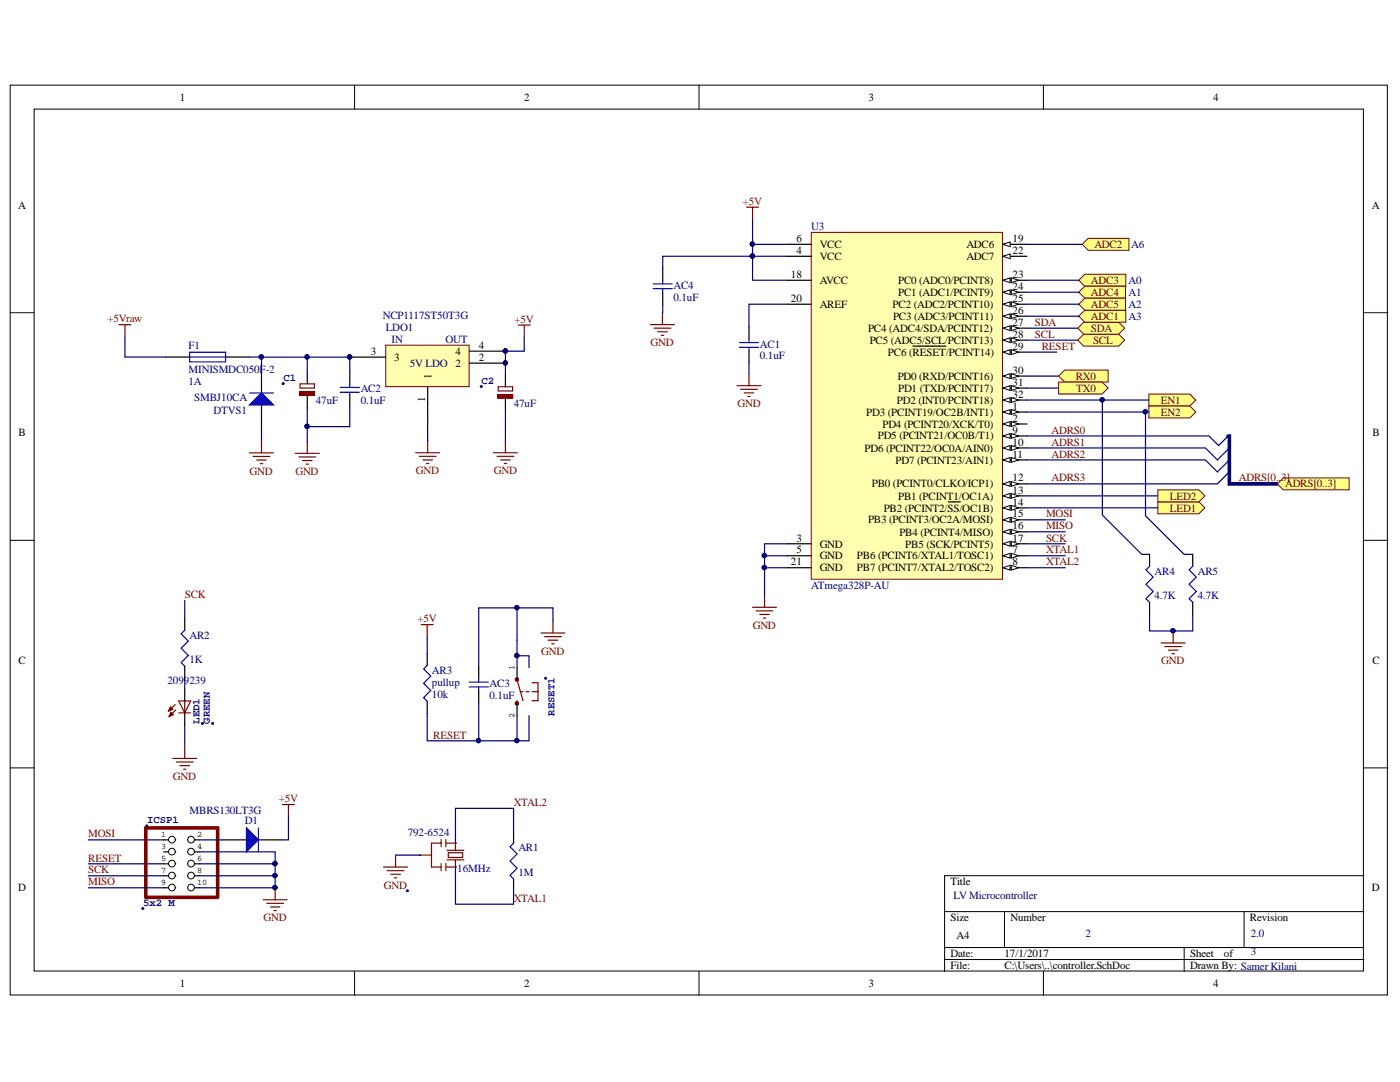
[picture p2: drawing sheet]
<svg xmlns="http://www.w3.org/2000/svg" width="279mm" height="216mm" viewBox="0 0 279 216" stroke-linecap="round" stroke-linejoin="round" font-family="sans-serif">
<defs><g id="words">
<g font-size="2.2">
<text x="35.9" y="20.1">1</text>
<text x="104.6" y="20.1">2</text>
<text x="173.3" y="20.1">3</text>
<text x="242.1" y="20.1">4</text>
<text x="3.6" y="41.6">A</text>
<text x="273.8" y="41.6">A</text>
<text x="158.9" y="48.3">6</text>
<text x="158.9" y="50.7">4</text>
<text x="163.6" y="49.5">VCC</text>
<text x="163.6" y="51.8">VCC</text>
<text x="192.9" y="49.5">ADC6</text>
<text x="192.9" y="51.8">ADC7</text>
<text x="202.1" y="48.3">19</text>
<text x="202.1" y="50.7">22</text>
<text x="157.8" y="55.5">18</text>
<text x="163.6" y="56.7">AVCC</text>
<text x="179.2" y="56.7">PC0 (ADC0/PCINT8)</text>
<text x="179.2" y="59">PC1 (ADC1/PCINT9)</text>
<text x="202.1" y="55.5">23</text>
<text x="202.1" y="57.8">24</text>
<text x="157.8" y="60.2">20</text>
<text x="163.6" y="61.4">AREF</text>
<text x="178.1" y="61.4">PC2 (ADC2/PCINT10)</text>
<text x="178.2" y="63.8">PC3 (ADC3/PCINT11)</text>
<text x="202.1" y="60.2">25</text>
<text x="202.1" y="62.7">26</text>
<text x="202.1" y="65">27</text>
<text x="74" y="70.8">3</text>
<text x="78.7" y="72">3</text>
<text x="90.9" y="70.8">4</text>
<text x="95.6" y="72">2</text>
<text x="95.6" y="69.6">4</text>
<text x="173.2" y="66.2">PC4 (ADC4/SDA/PCINT12)</text>
<text x="173.6" y="68.6">PC5 (ADC5/SCL/PCINT13)</text>
<text x="177.2" y="71">PC6 (RESET/PCINT14)</text>
<text x="202.1" y="69.8">29</text>
<text x="202.1" y="67.4">28</text>
<text x="86.1" y="75.6" transform="rotate(-90 86.1 75.6)">1</text>
<text x="90.9" y="73.2">2</text>
<text x="179.2" y="75.8">PD0 (RXD/PCINT16)</text>
<text x="202.1" y="74.6">30</text>
<text x="202.1" y="77">31</text>
<text x="84.8" y="80.2" transform="rotate(-90 84.8 80.2)">1</text>
<text x="172.9" y="83">PD3 (PCINT19/OC2B/INT1)</text>
<text x="179" y="80.6">PD2 (INT0/PCINT18)</text>
<text x="179.2" y="78.1">PD1 (TXD/PCINT17)</text>
<text x="202.1" y="79.3">32</text>
<text x="202.1" y="81.8">1</text>
<text x="3.7" y="87">B</text>
<text x="175.2" y="87.7">PD5 (PCINT21/OC0B/T1)</text>
<text x="176.1" y="85.3">PD4 (PCINT20/XCK/T0)</text>
<text x="202.1" y="84.1">2</text>
<text x="202.1" y="86.5">9</text>
<text x="202.1" y="89">10</text>
<text x="273.9" y="87">B</text>
<text x="172.6" y="90.1">PD6 (PCINT22/OC0A/AIN0)</text>
<text x="178.7" y="92.5">PD7 (PCINT23/AIN1)</text>
<text x="202.1" y="91.3">11</text>
<text x="174" y="97.2">PB0 (PCINT0/CLKO/ICP1)</text>
<text x="179.2" y="99.7">PB1 (PCINT1/OC1A)</text>
<text x="202.1" y="96.1">12</text>
<text x="202.1" y="98.5">13</text>
<text x="202.1" y="100.9">14</text>
<text x="173.2" y="104.4">PB3 (PCINT3/OC2A/MOSI)</text>
<text x="176.4" y="102.1">PB2 (PCINT2/SS/OC1B)</text>
<text x="179.5" y="106.9">PB4 (PCINT4/MISO)</text>
<text x="202.1" y="103.2">15</text>
<text x="202.1" y="105.6">16</text>
<text x="157.8" y="112.8">21</text>
<text x="158.9" y="110.4">5</text>
<text x="158.9" y="108.1">3</text>
<text x="163.6" y="111.6">GND</text>
<text x="163.6" y="114">GND</text>
<text x="163.6" y="109.3">GND</text>
<text x="171" y="111.6">PB6 (PCINT6/XTAL1/TOSC1)</text>
<text x="171" y="114">PB7 (PCINT7/XTAL2/TOSC2)</text>
<text x="180.7" y="109.3">PB5 (SCK/PCINT5)</text>
<text x="202.1" y="110.4">7</text>
<text x="202.1" y="112.8">8</text>
<text x="202.1" y="108.1">17</text>
<text x="3.7" y="132.4">C</text>
<text x="273.9" y="132.4">C</text>
<text x="3.6" y="177.8">D</text>
<text x="189.7" y="176.6">Title</text>
<text x="273.8" y="177.8">D</text>
<text x="189.7" y="183.8">Size</text>
<text x="201.7" y="183.8">Number</text>
<text x="249.4" y="183.8">Revision</text>
<text x="189.7" y="191">Date:</text>
<text x="190.9" y="187.4">A4</text>
<text x="200.5" y="191">17/1/2017</text>
<text x="237.5" y="191">Sheet</text>
<text x="244.3" y="191">of</text>
<text x="35.9" y="196.9">1</text>
<text x="104.6" y="196.9">2</text>
<text x="173.3" y="196.9">3</text>
<text x="189.7" y="193.4">File:</text>
<text x="200.5" y="193.4">C:\Users\..\controller.SchDoc</text>
<text x="237.5" y="193.4">Drawn By: Samer Kilani</text>
<text x="242.1" y="196.9">4</text>
</g>
<g font-size="2.2" fill="#800000">
<text x="148.3" y="40.8">+5V</text>
<text x="218.4" y="49.5">ADC2</text>
<text x="217.7" y="56.7">ADC3</text>
<text x="217.7" y="59">ADC4</text>
<text x="21.5" y="64.4">+5Vraw</text>
<text x="102.7" y="64.4">+5V</text>
<text x="206.6" y="65">SDA</text>
<text x="217.7" y="63.8">ADC1</text>
<text x="217.7" y="61.4">ADC5</text>
<text x="129.8" y="69.1">GND</text>
<text x="206.6" y="67.4">SCL</text>
<text x="207.9" y="69.8">RESET</text>
<text x="217.7" y="66.2">SDA</text>
<text x="218.1" y="68.6">SCL</text>
<text x="214.7" y="75.8">RX0</text>
<text x="147.2" y="81.3">GND</text>
<text x="214.8" y="78.1">TX0</text>
<text x="231.7" y="80.6">EN1</text>
<text x="231.7" y="83">EN2</text>
<text x="209.9" y="89">ADRS1</text>
<text x="209.9" y="86.5">ADRS0</text>
<text x="49.8" y="94.7">GND</text>
<text x="59" y="94.8">GND</text>
<text x="83" y="94.6">GND</text>
<text x="98.5" y="94.6">GND</text>
<text x="209.9" y="91.3">ADRS2</text>
<text x="209.9" y="96.1">ADRS3</text>
<text x="233.5" y="99.7">LED2</text>
<text x="247.2" y="96.1">ADRS[0..3]</text>
<text x="256.5" y="97.2">ADRS[0..3]</text>
<text x="208.8" y="103.2">MOSI</text>
<text x="208.8" y="105.6">MISO</text>
<text x="233.5" y="102.1">LED1</text>
<text x="208.8" y="110.4">XTAL1</text>
<text x="208.8" y="112.8">XTAL2</text>
<text x="208.8" y="108.1">SCK</text>
<text x="36.9" y="119.3">SCK</text>
<text x="83.3" y="124.1">+5V</text>
<text x="150.2" y="125.5">GND</text>
<text x="108" y="130.6">GND</text>
<text x="231.8" y="132.6">GND</text>
<text x="86.4" y="147.4">RESET</text>
<text x="34.5" y="155.7">GND</text>
<text x="55.7" y="160.1">+5V</text>
<text x="102.5" y="160.8">XTAL2</text>
<text x="17.6" y="167.1">MOSI</text>
<text x="17.6" y="171.9">RESET</text>
<text x="17.6" y="176.6">MISO</text>
<text x="17.6" y="174.3">SCK</text>
<text x="76.6" y="177.3">GND</text>
<text x="102.5" y="179.9">XTAL1</text>
<text x="52.6" y="183.8">GND</text>
</g>
<g font-size="2.2" fill="#000080">
<text x="161.9" y="45.9">U3</text>
<text x="225.8" y="49.5">A6</text>
<text x="134.4" y="57.6">AC4</text>
<text x="225.2" y="56.7">A0</text>
<text x="225.2" y="59">A1</text>
<text x="76.4" y="63.6">NCP1117ST50T3G</text>
<text x="134.4" y="60">0.1uF</text>
<text x="225.2" y="61.4">A2</text>
<text x="225.2" y="63.8">A3</text>
<text x="37.6" y="69.6">F1</text>
<text x="77" y="66">LDO1</text>
<text x="78.2" y="68.4">IN</text>
<text x="88.9" y="68.4">OUT</text>
<text x="151.7" y="71.7">0.1uF</text>
<text x="151.7" y="69.3">AC1</text>
<text x="37.6" y="76.8">1A</text>
<text x="37.6" y="74.4">MINISMDC050F-2</text>
<text x="81.8" y="73.2">5V LDO</text>
<text x="38.7" y="80">SMBJ10CA</text>
<text x="42.6" y="82.7">DTVS1</text>
<text x="63" y="80.7">47uF</text>
<text x="72" y="80.7">0.1uF</text>
<text x="72" y="78.3">AC2</text>
<text x="102.5" y="81.3">47uF</text>
<text x="161.9" y="117.6">ATmega328P-AU</text>
<text x="230.4" y="119.5">4.7K</text>
<text x="230.4" y="114.7">AR4</text>
<text x="239" y="119.5">4.7K</text>
<text x="239" y="114.7">AR5</text>
<text x="37.8" y="127.4">AR2</text>
<text x="33.4" y="136.6">2099239</text>
<text x="37.8" y="132.3">1K</text>
<text x="86.2" y="134.5">AR3</text>
<text x="86.2" y="136.8">pullup</text>
<text x="97.7" y="137.1">AC3</text>
<text x="86.2" y="139.2">10k</text>
<text x="97.7" y="139.4">0.1uF</text>
<text x="37.8" y="162.4">MBRS130LT3G</text>
<text x="48.9" y="164.5">D1</text>
<text x="81.4" y="166.8">792-6524</text>
<text x="103.4" y="169.9">AR1</text>
<text x="91.3" y="174">16MHz</text>
<text x="103.4" y="174.7">1M</text>
<text x="190.3" y="179.4">LV Microcontroller</text>
<text x="216.6" y="186.9">2</text>
<text x="249.6" y="186.9">2.0</text>
<text x="249.6" y="190.6">3</text>
</g>
<g font-size="2.1" fill="#000080">
<text x="56.6" y="75.9">C1</text>
<text x="96.1" y="76.5">C2</text>
<text x="110.6" y="142.8" transform="rotate(-90 110.6 142.8)">RESET1</text>
<text x="39.8" y="144.4" transform="rotate(-90 39.8 144.4)">LED1</text>
<text x="41.9" y="144.4" transform="rotate(-90 41.9 144.4)">GREEN</text>
<text x="29.4" y="164.2">ICSP1</text>
<text x="28.6" y="180.7">5x2 M</text>
</g>
<g font-size="1.7">
<text x="102.7" y="133.7" transform="rotate(-90 102.7 133.7)">1</text>
<text x="102.7" y="143.3" transform="rotate(-90 102.7 143.3)">2</text>
<text x="32.1" y="167.1">1</text>
<text x="39.3" y="167.1">2</text>
<text x="32.1" y="169.5">3</text>
<text x="32.1" y="171.8">5</text>
<text x="39.3" y="169.5">4</text>
<text x="39.3" y="171.8">6</text>
<text x="32.1" y="174.3">7</text>
<text x="32.1" y="176.6">9</text>
<text x="39.3" y="174.3">8</text>
<text x="39.3" y="176.6">10</text>
</g>
</g></defs>
<g fill="#fff" stroke="#000" stroke-width=".2">
<path d="M2 17h274.9v181.5h-274.9z"/>
<path d="M6.8 21.8h265.3v172h-265.3z"/>
</g>
<g fill="none" stroke="#000" stroke-width=".2">
<path d="M70.8 17v4.8M139.5 17v4.8M208.2 17v4.8M2 62.4h4.8M272.2 62.4h4.8M2 107.8h4.8M272.2 107.8h4.8M2 153.2h4.8M272.2 153.2h4.8M272.2 174.7h-83.7v19.2M70.8 193.9v4.7M139.5 193.9v4.7"/>
<path d="M188.5 181.9h83.7M188.5 189.1h83.7M188.5 191.5h83.7M200.5 181.9v7.2M208.2 193.9v4.7M236.3 189.1v4.8M248.3 181.9v7.2"/>
</g>
<g fill="none" stroke="#800000" stroke-width=".24">
<path d="M35.7 139.9h2.4l-1.2 2.4zM36.9 139.9v2.4M35 140.6l-1.4 1.3M35.1 141.7l-1.3 1.3M35.7 142.3h2.4M76.6 173h4.7M77.3 173.7h3.3M78 174.4h1.9M78.7 175.2h.5M78.9 170.6v2.4M83.7 170.6h2.4M88 168.2h-1.9v4.8h1.9"/>
<path d="M88 167.5v1.4M88 172.3v1.4M89 168.2h1.9v1.5M89 167.5v1.4M89 172.3v1.4M89.2 171.6h3.4M89.2 169.7h3.4M89.5 170.1h2.8v1h-2.8zM90.9 171.6v1.4h-1.9"/>
</g>
<path d="M36.9 123.4v2.4M36.9 132.9v2.4M83.7 170.6h.1M90.9 168.2h.1M90.9 173h.1M102.5 165.8v2.4M102.5 175.4v2.4" fill="none" stroke="#000" stroke-width=".24"/>
<circle cx="81.3" cy="177.7" r=".19" fill="#000080" stroke="#000080" stroke-width=".2"/>
<path d="M36.9 125.8l-.8 .7 1.5 1.4-1.5 1.4 1.5 1.5-1.5 1.4 .8 .7M102.5 168.2l-.7 .7 1.4 1.5-1.4 1.4 1.4 1.5-1.4 1.4 .7 .7" fill="none" stroke="#00f" stroke-width=".24"/>
<path d="M34 141.1l.5 .4-.9 .4z" fill="#800000"/>
<path d="M34 141.1l.5 .4-.9 .4z" fill="none" stroke="#800000" stroke-width=".24"/>
<path d="M34.1 142.1l.5 .5-.8 .4z" fill="#800000"/>
<g fill="none" stroke="#800000" stroke-width=".24">
<path d="M103.4 64.9h2.4M104.6 64.9v2.4M49.8 90.4h4.8M50.5 91.1h3.4M51.2 91.8h1.9M52 92.5h.4M52.2 88v2.4M84.1 124.6h2.4M85.3 124.6v2.4M108 126.3h4.7M108.7 127h3.3M109.4 127.7h1.9"/>
<path d="M110.1 128.5h.5M110.4 123.9v2.4M34.1 142.1l.5 .5-.8 .4zM34.5 151.3h4.8M35.2 152.1h3.3M35.9 152.8h1.9M36.6 153.5h.5M36.9 148.9v2.4M52.5 179.5h4.8M54.9 177.1v2.4M56.4 160.5h2.4M57.6 160.5v2.4"/>
<path d="M53.2 180.3h3.4M54 181h1.9M54.7 181.7h.5"/>
</g>
<path d="M52.2 73.6v4.8M52.2 80.8v4.8M36.9 137.5v2.4M85.3 130.4v2.4M85.3 139.9v2.4M36.9 142.3v2.3" fill="none" stroke="#000" stroke-width=".24"/>
<g fill="#000080" stroke="#000080" stroke-width=".2">
<circle cx="40.4" cy="144.4" r=".19"/>
<circle cx="42.4" cy="144.4" r=".19"/>
<circle cx="54.9" cy="177.1" r=".43"/>
<circle cx="103.1" cy="130.8" r=".43"/>
<circle cx="103.1" cy="121.2" r=".43"/>
<circle cx="103.1" cy="147.8" r=".43"/>
</g>
<g fill="none" stroke="#000080" stroke-width=".24">
<path d="M52.2 85.6v2.4M36.9 119.8v3.6M36.9 135.3v2.2M85.3 127v3.4M103.2 130.9h2.4v2.3M110.4 123.9v-2.6h-7.2v6.4M36.9 144.6v4.3M103.2 142.8v5M17.6 167.6h15.1M17.6 172.4h15.1M78.9 170.6h4.8M90.9 173v7.4h11.6v-2.6"/>
<path d="M102.5 165.8v-4.5h-11.6v6.9"/>
</g>
<path d="M85.3 132.8l-.8 .7 1.5 1.4-1.5 1.4 1.5 1.5-1.5 1.4 .8 .7" fill="none" stroke="#00f" stroke-width=".24"/>
<path d="M49.8 80.8l2.4-2.4 2.4 2.4z" fill="#00f"/>
<path d="M37.8 70.3h7.2v1.9h-7.2zM37.8 71.2h7.2M49.8 78.4h4.8M147.6 68.4h3.8M147.6 69.3h3.8M149.5 67.6v.8M149.5 69.3v.7M49.8 80.8l2.4-2.4 2.4 2.4zM93.6 136.1h3.8M93.6 137.1h3.8M95.5 135.4v.7M95.5 137.1v.7" fill="none" stroke="#00f" stroke-width=".24"/>
<path d="M23.7 64.8h2.4M24.9 64.8v2.4M147.1 77h4.8M147.8 77.7h3.3M148.5 78.4h1.9M149.2 79.1h.5M149.5 74.6v2.4" fill="none" stroke="#800000" stroke-width=".24"/>
<path d="M24.9 67.2v4h8.2M149.5 72.4v2.2M157.1 60.7h-7.6v4.5M103.2 121.3h-7.7v11.7M85.3 142.3v5.5h20.3v-5M95.5 140.2v7.6" fill="none" stroke="#000080" stroke-width=".24"/>
<path d="M33.1 71.2h4.7M45 71.2h4.8M149.5 65.2v2.4M149.5 70v2.4M95.5 133v2.4M95.5 137.8v2.4" fill="none" stroke="#000" stroke-width=".24"/>
<g fill="#000080" stroke="#000080" stroke-width=".2">
<circle cx="103.1" cy="121.2" r=".43"/>
<circle cx="95.5" cy="147.8" r=".43"/>
<circle cx="103.1" cy="147.8" r=".43"/>
</g>
<path d="M77 68.9h16.6v8.2h-16.6z" fill="#ffffb0" stroke="#800000" stroke-width=".2"/>
<g fill="none" stroke="#000" stroke-width=".24">
<path d="M61.3 74.2v2.4M61.3 79v2.4M69.8 71.3h7.2M69.8 74.2v2.4M69.8 79v2.4M85.4 77.2v7.2M93.7 72.5h7.2M93.7 70.1h7.2M100.9 74.8v2.4M100.9 79.6v2.4M103.2 133.2v2.4M103.2 140.4v2.4"/>
<path d="M32.7 167.6h2.4"/>
</g>
<g fill="#000080" stroke="#000080" stroke-width=".2">
<circle cx="100.8" cy="72.4" r=".43"/>
<circle cx="69.8" cy="71.2" r=".43"/>
<circle cx="100.8" cy="70" r=".43"/>
<circle cx="61.3" cy="85.1" r=".43"/>
<circle cx="56.5" cy="76.5" r=".19"/>
<circle cx="52.1" cy="71.2" r=".43"/>
<circle cx="61.3" cy="71.2" r=".43"/>
<circle cx="96" cy="77.1" r=".19"/>
<circle cx="103.1" cy="130.8" r=".43"/>
<circle cx="108.9" cy="135.3" r=".19"/>
</g>
<g fill="none" stroke="#800000" stroke-width=".24">
<path d="M59.9 76.6h2.9v.8h-2.9zM99.4 77.2h2.9v.8h-2.9zM58.9 90.5h4.8M59.6 91.2h3.4M60.4 91.9h1.9M61.1 92.6h.5M61.3 88.1v2.4M83 90.3h4.7M83.7 91.1h3.3M84.4 91.8h1.9M85.1 92.5h.5M85.4 88v2.3"/>
<path d="M98.5 90.3h4.8M99.2 91.1h3.3M99.9 91.8h1.9M100.6 92.5h.5M100.9 88v2.3M103.2 139.8v.6M103.2 135.6l1.2 4.2M103.8 138h.6M105 138h.6M106.2 136.2h1.2v3.6h-1.2M106.2 138h1.2"/>
</g>
<path d="M49.8 71.2h2.4M52.2 71.2l9.1 .1M52.2 71.3v2.3M61.3 74.2v-2.9h8.5v2.9M104.6 67.3v2.8h-3.7v4.7M61.3 81.4v6.7M69.8 81.4v3.7h-8.5M85.4 84.4v3.6M100.9 82v6M103.2 127.7v5.5" fill="none" stroke="#000080" stroke-width=".24"/>
<g fill="#800000" stroke="#800000" stroke-width=".24">
<path d="M59.8 78.2h3v.7h-3z"/>
<path d="M99.3 78.7h3v.8h-3z"/>
</g>
<path d="M67.9 77.3h3.8M67.9 78.3h3.8M69.8 76.6v.7M69.8 78.3v.7" fill="none" stroke="#00f" stroke-width=".24"/>
<g fill="none" stroke="#800000" stroke-width=".72">
<path d="M29.3 179.1h14.1M43.4 178.8v-13.6h-14.3v13.9"/>
<circle cx="103.1" cy="135.6" r=".07"/>
<circle cx="103.1" cy="140.4" r=".07"/>
</g>
<circle cx="34.3" cy="167.5" r=".67" fill="#fff" stroke="#000" stroke-width=".2"/>
<path d="M37.5 167.6h2.4" fill="none" stroke="#000" stroke-width=".24"/>
<circle cx="38.1" cy="167.5" r=".67" fill="#fff" stroke="#000" stroke-width=".2"/>
<path d="M32.7 170h2.4" fill="none" stroke="#000" stroke-width=".24"/>
<circle cx="34.3" cy="169.9" r=".67" fill="#fff" stroke="#000" stroke-width=".2"/>
<path d="M37.5 170h2.4" fill="none" stroke="#000" stroke-width=".24"/>
<circle cx="38.1" cy="169.9" r=".67" fill="#fff" stroke="#000" stroke-width=".2"/>
<path d="M32.7 172.4h2.4" fill="none" stroke="#000" stroke-width=".24"/>
<circle cx="34.3" cy="172.3" r=".67" fill="#fff" stroke="#000" stroke-width=".2"/>
<path d="M37.5 172.4h2.4" fill="none" stroke="#000" stroke-width=".24"/>
<circle cx="38.1" cy="172.3" r=".67" fill="#fff" stroke="#000" stroke-width=".2"/>
<path d="M32.7 174.8h2.4" fill="none" stroke="#000" stroke-width=".24"/>
<circle cx="34.3" cy="174.7" r=".67" fill="#fff" stroke="#000" stroke-width=".2"/>
<path d="M37.5 174.8h2.4" fill="none" stroke="#000" stroke-width=".24"/>
<circle cx="38.1" cy="174.7" r=".67" fill="#fff" stroke="#000" stroke-width=".2"/>
<path d="M32.7 177.1h2.4" fill="none" stroke="#000" stroke-width=".24"/>
<circle cx="34.3" cy="177.1" r=".67" fill="#fff" stroke="#000" stroke-width=".2"/>
<path d="M37.5 177.1h2.4" fill="none" stroke="#000" stroke-width=".24"/>
<circle cx="38.1" cy="177.1" r=".67" fill="#fff" stroke="#000" stroke-width=".2"/>
<g fill="#000080" stroke="#000080" stroke-width=".2">
<circle cx="29.3" cy="164.8" r=".19"/>
<circle cx="28.5" cy="181.3" r=".19"/>
<circle cx="54.9" cy="172.3" r=".43"/>
<circle cx="54.9" cy="174.7" r=".43"/>
<circle cx="54.9" cy="177.1" r=".43"/>
</g>
<path d="M17.6 174.8h15.1M17.6 177.1h15.1M39.9 170h15v7.1h-15M39.9 174.8h15M39.9 172.4h15" fill="none" stroke="#000080" stroke-width=".24"/>
<path d="M44.4 167.6h4.8M51.6 167.6h4.7" fill="none" stroke="#000" stroke-width=".24"/>
<path d="M49.2 165.2l2.4 2.4-2.4 2.4z" fill="#00f"/>
<path d="M130.3 56.6h3.9M130.3 57.6h3.9M132.3 55.9v.7M132.3 57.6v.7M49.2 165.2l2.4 2.4-2.4 2.4zM51.6 165.2v4.8" fill="none" stroke="#00f" stroke-width=".24"/>
<path d="M204.9 103.7h7.7M204.9 106.1h7.7M39.9 167.6h4.5M57.6 162.9v4.7h-1.3" fill="none" stroke="#000080" stroke-width=".24"/>
<path d="M129.8 64.8h4.8M130.5 65.5h3.4M131.3 66.2h1.9M132 66.9h.4M132.2 62.4v2.4" fill="none" stroke="#800000" stroke-width=".24"/>
<path d="M132.3 53.5v2.4M132.3 58.3v2.4" fill="none" stroke="#000" stroke-width=".24"/>
<path d="M161.9 46.4h38.2v69.2h-38.2z" fill="#ffffb0" stroke="#800000" stroke-width=".2"/>
<path d="M200.2 70.3h4.7" fill="none" stroke="#000" stroke-width=".24"/>
<path d="M200.2 70.3l1.4-.5v.9z" fill="#fff"/>
<path d="M200.2 70.3l1.4-.5v.9z" fill="none" stroke="#000" stroke-width=".2"/>
<path d="M201.8 69.8l1.5 .5-1.5 .4z" fill="#fff"/>
<path d="M201.8 69.8l1.5 .5-1.5 .4z" fill="none" stroke="#000" stroke-width=".2"/>
<path d="M182.2 69.1h6.6M200.2 75h4.7" fill="none" stroke="#000" stroke-width=".24"/>
<path d="M200.2 75l1.4-.4v.9z" fill="#fff"/>
<path d="M200.2 75l1.4-.4v.9z" fill="none" stroke="#000" stroke-width=".2"/>
<path d="M201.8 74.6l1.5 .4-1.5 .5z" fill="#fff"/>
<path d="M201.8 74.6l1.5 .4-1.5 .5z" fill="none" stroke="#000" stroke-width=".2"/>
<path d="M200.2 77.4h4.7" fill="none" stroke="#000" stroke-width=".24"/>
<path d="M200.2 77.4l1.4-.4v.9z" fill="#fff"/>
<path d="M200.2 77.4l1.4-.4v.9z" fill="none" stroke="#000" stroke-width=".2"/>
<path d="M201.8 77l1.5 .4-1.5 .5z" fill="#fff"/>
<path d="M201.8 77l1.5 .4-1.5 .5z" fill="none" stroke="#000" stroke-width=".2"/>
<path d="M200.2 79.8h4.7" fill="none" stroke="#000" stroke-width=".24"/>
<path d="M200.2 79.8l1.4-.5v1z" fill="#fff"/>
<path d="M200.2 79.8l1.4-.5v1z" fill="none" stroke="#000" stroke-width=".2"/>
<path d="M201.8 79.3l1.5 .5-1.5 .5z" fill="#fff"/>
<path d="M201.8 79.3l1.5 .5-1.5 .5z" fill="none" stroke="#000" stroke-width=".2"/>
<path d="M200.2 84.6h4.7" fill="none" stroke="#000" stroke-width=".24"/>
<path d="M200.2 84.6l1.4-.5v1z" fill="#fff"/>
<path d="M200.2 84.6l1.4-.5v1z" fill="none" stroke="#000" stroke-width=".2"/>
<path d="M201.8 84.1l1.5 .5-1.5 .5z" fill="#fff"/>
<path d="M201.8 84.1l1.5 .5-1.5 .5z" fill="none" stroke="#000" stroke-width=".2"/>
<path d="M157.1 48.8h4.8M157.1 110.9h4.8M200.2 110.9h4.7" fill="none" stroke="#000" stroke-width=".24"/>
<path d="M200.2 110.9l1.4-.5v1z" fill="#fff"/>
<path d="M200.2 110.9l1.4-.5v1z" fill="none" stroke="#000" stroke-width=".2"/>
<path d="M201.8 110.4l1.5 .5-1.5 .5z" fill="#fff"/>
<path d="M201.8 110.4l1.5 .5-1.5 .5z" fill="none" stroke="#000" stroke-width=".2"/>
<path d="M200.2 113.3h4.7" fill="none" stroke="#000" stroke-width=".24"/>
<path d="M200.2 113.3l1.4-.5v1z" fill="#fff"/>
<path d="M200.2 113.3l1.4-.5v1z" fill="none" stroke="#000" stroke-width=".2"/>
<path d="M201.8 112.8l1.5 .5-1.5 .5z" fill="#fff"/>
<path d="M201.8 112.8l1.5 .5-1.5 .5z" fill="none" stroke="#000" stroke-width=".2"/>
<path d="M200.2 87h4.7" fill="none" stroke="#000" stroke-width=".24"/>
<path d="M200.2 87l1.4-.5v1z" fill="#fff"/>
<path d="M200.2 87l1.4-.5v1z" fill="none" stroke="#000" stroke-width=".2"/>
<path d="M201.8 86.5l1.5 .5-1.5 .5z" fill="#fff"/>
<path d="M201.8 86.5l1.5 .5-1.5 .5z" fill="none" stroke="#000" stroke-width=".2"/>
<path d="M200.2 89.4h4.7" fill="none" stroke="#000" stroke-width=".24"/>
<path d="M200.2 89.4l1.4-.5v1z" fill="#fff"/>
<path d="M200.2 89.4l1.4-.5v1z" fill="none" stroke="#000" stroke-width=".2"/>
<path d="M201.8 88.9l1.5 .5-1.5 .5z" fill="#fff"/>
<path d="M201.8 88.9l1.5 .5-1.5 .5z" fill="none" stroke="#000" stroke-width=".2"/>
<path d="M200.2 91.8h4.7" fill="none" stroke="#000" stroke-width=".24"/>
<path d="M200.2 91.8l1.4-.5v1z" fill="#fff"/>
<path d="M200.2 91.8l1.4-.5v1z" fill="none" stroke="#000" stroke-width=".2"/>
<path d="M201.8 91.3l1.5 .5-1.5 .5z" fill="#fff"/>
<path d="M201.8 91.3l1.5 .5-1.5 .5z" fill="none" stroke="#000" stroke-width=".2"/>
<path d="M200.2 96.6h4.7" fill="none" stroke="#000" stroke-width=".24"/>
<path d="M200.2 96.6l1.4-.5v.9z" fill="#fff"/>
<path d="M200.2 96.6l1.4-.5v.9z" fill="none" stroke="#000" stroke-width=".2"/>
<path d="M201.8 96.1l1.5 .5-1.5 .4z" fill="#fff"/>
<path d="M201.8 96.1l1.5 .5-1.5 .4z" fill="none" stroke="#000" stroke-width=".2"/>
<path d="M200.2 98.9h4.7" fill="none" stroke="#000" stroke-width=".24"/>
<path d="M200.2 98.9l1.4-.4v.9z" fill="#fff"/>
<path d="M200.2 98.9l1.4-.4v.9z" fill="none" stroke="#000" stroke-width=".2"/>
<path d="M201.8 98.5l1.5 .4-1.5 .5z" fill="#fff"/>
<path d="M201.8 98.5l1.5 .4-1.5 .5z" fill="none" stroke="#000" stroke-width=".2"/>
<path d="M200.2 101.3h4.7" fill="none" stroke="#000" stroke-width=".24"/>
<path d="M200.2 101.3l1.4-.4v.9z" fill="#fff"/>
<path d="M200.2 101.3l1.4-.4v.9z" fill="none" stroke="#000" stroke-width=".2"/>
<path d="M201.8 100.9l1.5 .4-1.5 .5z" fill="#fff"/>
<path d="M201.8 100.9l1.5 .4-1.5 .5z" fill="none" stroke="#000" stroke-width=".2"/>
<path d="M189.3 100.1h2.3M200.2 103.7h4.7" fill="none" stroke="#000" stroke-width=".24"/>
<path d="M200.2 103.7l1.4-.5v1z" fill="#fff"/>
<path d="M200.2 103.7l1.4-.5v1z" fill="none" stroke="#000" stroke-width=".2"/>
<path d="M201.8 103.2l1.5 .5-1.5 .5z" fill="#fff"/>
<path d="M201.8 103.2l1.5 .5-1.5 .5z" fill="none" stroke="#000" stroke-width=".2"/>
<path d="M200.2 106.1h4.7" fill="none" stroke="#000" stroke-width=".24"/>
<path d="M200.2 106.1l1.4-.5v1z" fill="#fff"/>
<path d="M200.2 106.1l1.4-.5v1z" fill="none" stroke="#000" stroke-width=".2"/>
<path d="M201.8 105.6l1.5 .5-1.5 .5z" fill="#fff"/>
<path d="M201.8 105.6l1.5 .5-1.5 .5z" fill="none" stroke="#000" stroke-width=".2"/>
<path d="M200.2 108.5h4.7" fill="none" stroke="#000" stroke-width=".24"/>
<path d="M200.2 108.5l1.4-.5v1z" fill="#fff"/>
<path d="M200.2 108.5l1.4-.5v1z" fill="none" stroke="#000" stroke-width=".2"/>
<path d="M201.8 108l1.5 .5-1.5 .5z" fill="#fff"/>
<path d="M201.8 108l1.5 .5-1.5 .5z" fill="none" stroke="#000" stroke-width=".2"/>
<path d="M157.1 55.9h4.8M200.2 55.9h4.7M157.1 60.7h4.8M157.1 113.3h4.8" fill="none" stroke="#000" stroke-width=".24"/>
<path d="M200.2 55.9l1.4-.5v1z" fill="#fff"/>
<path d="M200.2 55.9l1.4-.5v1z" fill="none" stroke="#000" stroke-width=".2"/>
<path d="M201.8 55.4l1.5 .5-1.5 .5z" fill="#fff"/>
<path d="M201.8 55.4l1.5 .5-1.5 .5z" fill="none" stroke="#000" stroke-width=".2"/>
<path d="M200.2 58.3h4.7" fill="none" stroke="#000" stroke-width=".24"/>
<path d="M200.2 58.3l1.4-.5v1z" fill="#fff"/>
<path d="M200.2 58.3l1.4-.5v1z" fill="none" stroke="#000" stroke-width=".2"/>
<path d="M201.8 57.8l1.5 .5-1.5 .5z" fill="#fff"/>
<path d="M201.8 57.8l1.5 .5-1.5 .5z" fill="none" stroke="#000" stroke-width=".2"/>
<path d="M200.2 60.7h4.7" fill="none" stroke="#000" stroke-width=".24"/>
<path d="M200.2 60.7l1.4-.5v1z" fill="#fff"/>
<path d="M200.2 60.7l1.4-.5v1z" fill="none" stroke="#000" stroke-width=".2"/>
<path d="M201.8 60.2l1.5 .5-1.5 .5z" fill="#fff"/>
<path d="M201.8 60.2l1.5 .5-1.5 .5z" fill="none" stroke="#000" stroke-width=".2"/>
<path d="M200.2 63.1h4.7" fill="none" stroke="#000" stroke-width=".24"/>
<path d="M200.2 63.1l1.4-.5v1z" fill="#fff"/>
<path d="M200.2 63.1l1.4-.5v1z" fill="none" stroke="#000" stroke-width=".2"/>
<path d="M201.8 62.6l1.5 .5-1.5 .5z" fill="#fff"/>
<path d="M201.8 62.6l1.5 .5-1.5 .5z" fill="none" stroke="#000" stroke-width=".2"/>
<path d="M200.2 65.5h4.7" fill="none" stroke="#000" stroke-width=".24"/>
<path d="M200.2 65.5l1.4-.5v1z" fill="#fff"/>
<path d="M200.2 65.5l1.4-.5v1z" fill="none" stroke="#000" stroke-width=".2"/>
<path d="M201.8 65l1.5 .5-1.5 .5z" fill="#fff"/>
<path d="M201.8 65l1.5 .5-1.5 .5z" fill="none" stroke="#000" stroke-width=".2"/>
<path d="M200.2 67.9h4.7" fill="none" stroke="#000" stroke-width=".24"/>
<path d="M200.2 67.9l1.4-.5v1z" fill="#fff"/>
<path d="M200.2 67.9l1.4-.5v1z" fill="none" stroke="#000" stroke-width=".2"/>
<path d="M201.8 67.4l1.5 .5-1.5 .5z" fill="#fff"/>
<path d="M201.8 67.4l1.5 .5-1.5 .5z" fill="none" stroke="#000" stroke-width=".2"/>
<path d="M157.1 51.1h4.8M200.2 48.8h4.7M157.1 108.5h4.8" fill="none" stroke="#000" stroke-width=".24"/>
<path d="M200.2 48.8l1.4-.5v.9z" fill="#fff"/>
<path d="M200.2 48.8l1.4-.5v.9z" fill="none" stroke="#000" stroke-width=".2"/>
<path d="M200.2 51.1h4.7" fill="none" stroke="#000" stroke-width=".24"/>
<path d="M200.2 51.1l1.4-.4v.9z" fill="#fff"/>
<path d="M200.2 51.1l1.4-.4v.9z" fill="none" stroke="#000" stroke-width=".2"/>
<path d="M200.2 82.2h4.7" fill="none" stroke="#000" stroke-width=".24"/>
<path d="M200.2 82.2l1.4-.5v1z" fill="#fff"/>
<path d="M200.2 82.2l1.4-.5v1z" fill="none" stroke="#000" stroke-width=".2"/>
<path d="M201.8 81.7l1.5 .5-1.5 .5z" fill="#fff"/>
<path d="M201.8 81.7l1.5 .5-1.5 .5z" fill="none" stroke="#000" stroke-width=".2"/>
<path d="M150.2 43.7v5.1M157.1 51.1h-6.9v4.8h6.9M157.1 48.8h-6.9v2.3h-17.9v2.4M204.9 70.3h6M204.9 75h6.4M204.9 77.4h6.4M152.6 110.9h4.5M152.6 113.3h4.5M157.1 108.5h-4.5v10.3M204.9 110.9h7.7M204.9 113.3h7.7M204.9 108.5h7.7" fill="none" stroke="#000080" stroke-width=".24"/>
<g fill="#000080" stroke="#000080" stroke-width=".2">
<circle cx="150.1" cy="51.1" r=".43"/>
<circle cx="150.1" cy="48.7" r=".43"/>
<circle cx="152.5" cy="110.8" r=".43"/>
<circle cx="152.5" cy="113.2" r=".43"/>
</g>
<path d="M149 41.3h2.4M150.2 41.3v2.4M152.6 118.8v2.4M150.2 121.2h4.8M150.9 121.9h3.4M151.6 122.6h1.9M152.3 123.3h.5" fill="none" stroke="#800000" stroke-width=".24"/>
<g fill="#ffff80" stroke="#800000" stroke-width=".2">
<path d="M215.1 67.9l1.2-1.2h7l1.1 1.2-1.1 1.2h-7z" fill-rule="evenodd"/>
<path d="M215.1 65.5l1.2-1.2h7l1.1 1.2-1.1 1.2h-7z" fill-rule="evenodd"/>
</g>
<path d="M132.3 60.7l-.1 1.7" fill="none" stroke="#000080" stroke-width=".24"/>
<path d="M238 110.6v2.4M238 120.2v2.4" fill="none" stroke="#000" stroke-width=".24"/>
<path d="M238 113l-.7 .7 1.4 1.4-1.4 1.5 1.4 1.4-1.4 1.5 .7 .7" fill="none" stroke="#00f" stroke-width=".24"/>
<g fill="#ffff80" stroke="#800000" stroke-width=".2">
<path d="M229.3 78.6h8.2l1.2 1.2-1.2 1.2h-8.2z" fill-rule="evenodd"/>
<path d="M229.3 81h8.2l1.2 1.2-1.2 1.2h-8.2z" fill-rule="evenodd"/>
</g>
<path d="M245.3 94.2l-2.3 2.4M245.3 91.8l-2.3 2.4M245.3 89.4l-2.3 2.4" fill="none" stroke="#000080" stroke-width=".24"/>
<path d="M245.1 87h.2v9.6h9.6" fill="none" stroke="#000080" stroke-width=".72"/>
<path d="M254.9 96.6l1.2-1.2h13.2v2.3h-13.2z" fill-rule="evenodd" fill="#ffff80" stroke="#800000" stroke-width=".2"/>
<path d="M229.4 110.6v2.4M229.4 120.2v2.4" fill="none" stroke="#000" stroke-width=".24"/>
<path d="M229.4 113l-.7 .7 1.4 1.4-1.4 1.5 1.4 1.4-1.4 1.5 .7 .7" fill="none" stroke="#00f" stroke-width=".24"/>
<path d="M204.9 89.4h35.7l2.4 2.4M204.9 91.8h35.7l2.4 2.4M204.9 82.2h23.7M204.9 96.6h38.1M229.4 122.6v3.3h8.6v-3.3" fill="none" stroke="#000080" stroke-width=".24"/>
<g fill="#000080" stroke="#000080" stroke-width=".2">
<circle cx="228.6" cy="82.2" r=".43"/>
<circle cx="234.1" cy="125.9" r=".43"/>
</g>
<g fill="#ffff80" stroke="#800000" stroke-width=".2">
<path d="M231.1 100.1h8.2l1.2 1.2-1.2 1.2h-8.2z" fill-rule="evenodd"/>
<path d="M231.1 97.7h8.2l1.2 1.2-1.2 1.2h-8.2z" fill-rule="evenodd"/>
</g>
<path d="M204.9 79.8h24.4M220 79.8v23l7.8 7.8h1.6M204.9 87h36.4l1.9 1.9 1.9-1.9M229.3 82.2h-.7v20.7l7.7 7.7h1.7" fill="none" stroke="#000080" stroke-width=".24"/>
<g fill="#000080" stroke="#000080" stroke-width=".2">
<circle cx="220" cy="79.8" r=".43"/>
<circle cx="228.6" cy="82.2" r=".43"/>
<circle cx="234.1" cy="125.9" r=".43"/>
</g>
<path d="M231.7 128.3h4.8M232.5 129h3.3M233.2 129.7h1.9M233.9 130.4h.5M234.1 125.9v2.4" fill="none" stroke="#800000" stroke-width=".24"/>
<g fill="#ffff80" stroke="#800000" stroke-width=".2">
<path d="M211.3 75l1.2-1.2h8.6v2.4h-8.6z" fill-rule="evenodd"/>
<path d="M211.3 76.2h8.7l1.1 1.2-1.1 1.2h-8.7z" fill-rule="evenodd"/>
<path d="M215.3 63.1l1.2-1.2h8.2v2.4h-8.2z" fill-rule="evenodd"/>
<path d="M216 48.8l1.2-1.2h8.1v2.3h-8.1z" fill-rule="evenodd"/>
<path d="M215.3 55.9l1.2-1.2h8.2v2.4h-8.2z" fill-rule="evenodd"/>
<path d="M215.3 58.3l1.2-1.2h8.1v2.4h-8.1z" fill-rule="evenodd"/>
</g>
<path d="M204.9 55.9h10.4" fill="none" stroke="#000080" stroke-width=".24"/>
<path d="M215.3 60.7l1.2-1.2h8.1v2.4h-8.1z" fill-rule="evenodd" fill="#ffff80" stroke="#800000" stroke-width=".2"/>
<path d="M204.9 58.3h10.4M204.9 48.8h11.1M204.9 60.7h10.4M204.9 63.1h10.4M204.9 65.5h10.2M204.9 67.9h10.2M204.9 98.9h26.2M204.9 101.3h26.2" fill="none" stroke="#000080" stroke-width=".24"/>
<use href="#words"/>
</svg>
